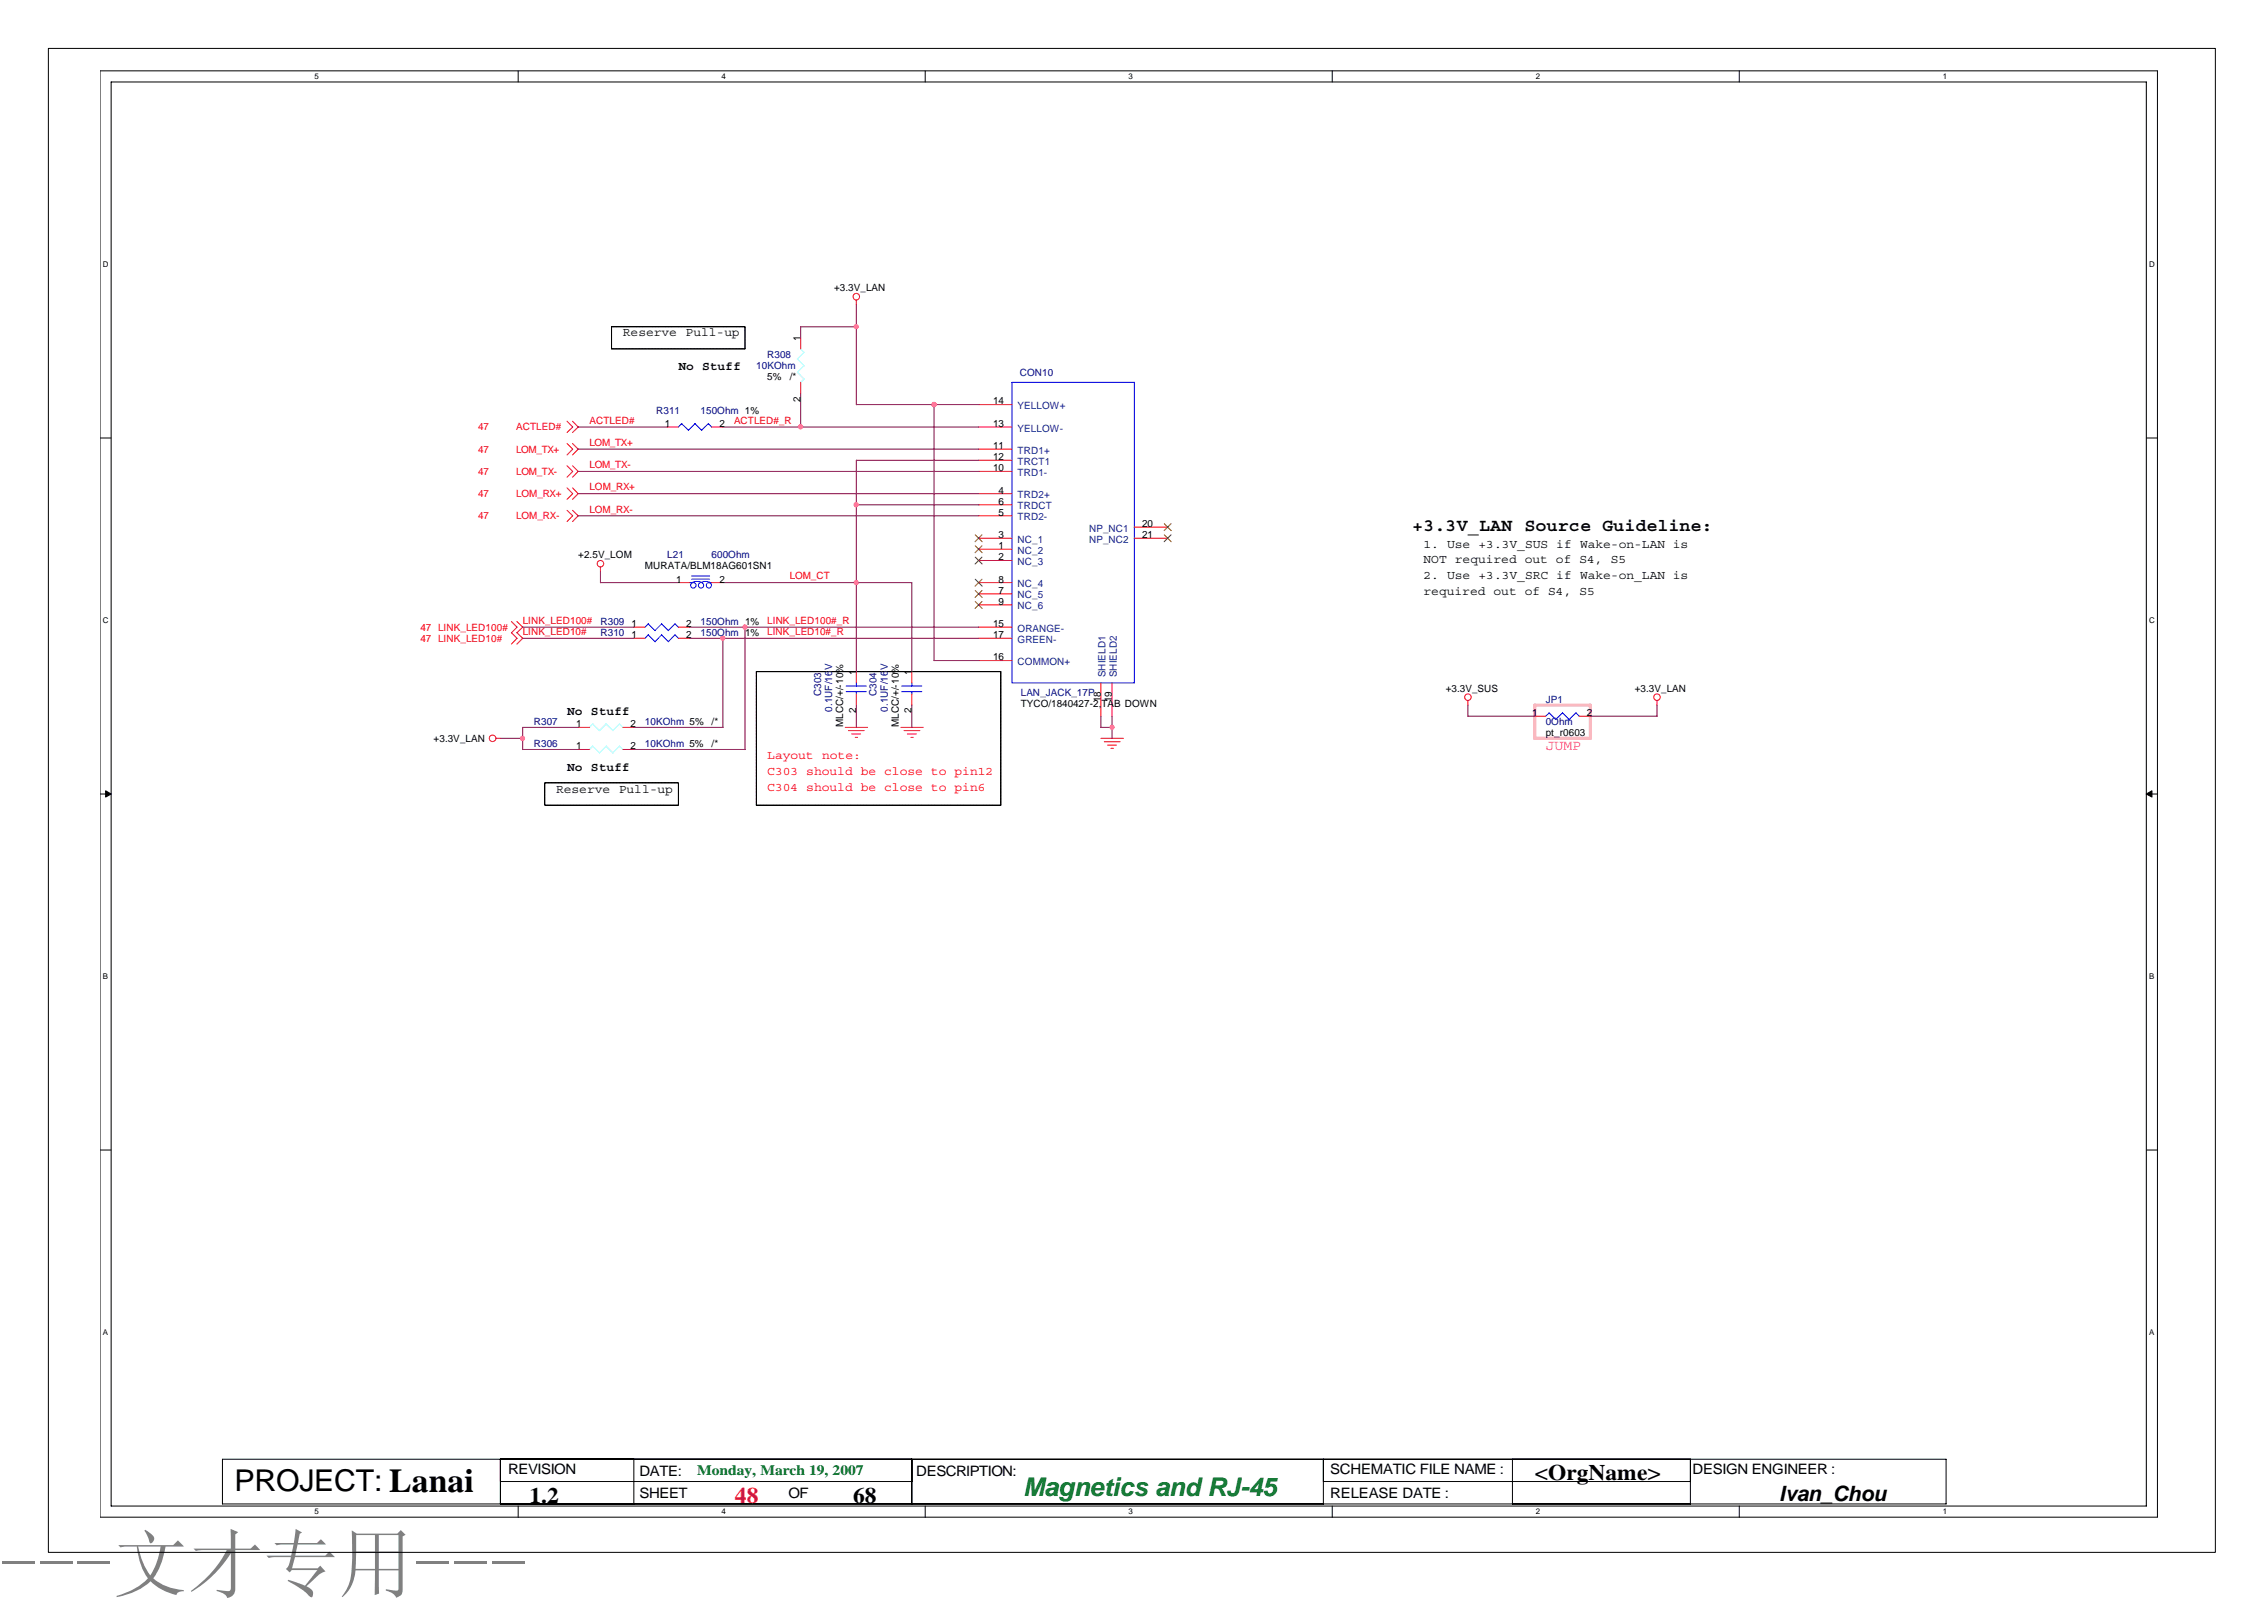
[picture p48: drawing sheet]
<svg xmlns="http://www.w3.org/2000/svg" width="297mm" height="210mm" viewBox="0 0 297 210" stroke-linecap="round" stroke-linejoin="round" font-family="sans-serif">
<defs><g id="words">
<text font-size="9.9" fill="#808080" x="0" y="208.6">---文才专用---</text>
<text font-size="3.9" x="30.8" y="195.5">PROJECT: Lanai</text>
<text font-size="3.4" fill="#008000" x="134.2" y="196.2">Magnetics and RJ-45</text>
<g font-size="2.9">
<text x="69.5" y="197.1">1.2</text>
<text x="111.9" y="197.1">68</text>
<text x="201.4" y="194.1">&lt;OrgName&gt;</text>
</g>
<text font-size="2.9" fill="#f00" x="96.4" y="197.1">48</text>
<text font-size="2.8" x="233.4" y="196.9">Ivan_Chou</text>
<text font-size="2.3" x="185.3" y="69.6">+3.3V_LAN Source Guideline:</text>
<text font-size="1.9" fill="#f0f" x="202.8" y="98.4">JUMP</text>
<g font-size="1.9">
<text x="66.7" y="193.4">REVISION</text>
<text x="83.9" y="196.4">SHEET</text>
<text x="83.9" y="193.5">DATE:</text>
<text x="103.4" y="196.4">OF</text>
<text x="120.2" y="193.5">DESCRIPTION:</text>
<text x="174.5" y="193.4">SCHEMATIC FILE NAME :</text>
<text x="174.5" y="196.4">RELEASE DATE :</text>
<text x="222.1" y="193.4">DESIGN ENGINEER :</text>
</g>
<text font-size="1.9" fill="#008000" x="91.5" y="193.4">Monday, March 19, 2007</text>
<g font-size="1.6">
<text x="81.7" y="44.1">Reserve Pull-up</text>
<text x="89" y="48.5">No Stuff</text>
<text x="186.8" y="71.8">1. Use +3.3V_SUS if Wake-on-LAN is</text>
<text x="186.8" y="73.9">NOT required out of S4, S5</text>
<text x="186.8" y="75.9">2. Use +3.3V_SRC if Wake-on_LAN is</text>
<text x="186.8" y="78">required out of S4, S5</text>
<text x="74.4" y="93.8">No Stuff</text>
<text x="74.4" y="101.1">No Stuff</text>
<text x="73" y="103.9">Reserve Pull-up</text>
</g>
<g font-size="1.6" fill="#f00">
<text x="100.7" y="99.6">Layout note:</text>
<text x="100.7" y="101.6">C303 should be close to pin12</text>
<text x="100.7" y="103.7">C304 should be close to pin6</text>
</g>
<g font-size="1.3">
<text x="109.4" y="38.2">+3.3V_LAN</text>
<text x="105" y="44.7" transform="rotate(-90 105 44.7)">1</text>
<text x="100.7" y="49.9">5%</text>
<text x="103.6" y="49.9">/*</text>
<text x="105" y="52.7" transform="rotate(-90 105 52.7)">2</text>
<text x="130.3" y="53">14</text>
<text x="87.2" y="56">1</text>
<text x="94.4" y="56">2</text>
<text x="130.3" y="56">13</text>
<text x="130.3" y="58.9">11</text>
<text x="130.3" y="60.3">12</text>
<text x="130.3" y="61.8">10</text>
<text x="131" y="64.7">4</text>
<text x="131" y="70.6">3</text>
<text x="131" y="66.2">6</text>
<text x="131" y="67.7">5</text>
<text x="149.8" y="69.1">20</text>
<text x="149.8" y="70.6">21</text>
<text x="75.9" y="73.2">+2.5V_LOM</text>
<text x="84.6" y="74.7">MURATA/BLM18AG601SN1</text>
<text x="88.7" y="76.4">1</text>
<text x="94.4" y="76.4">2</text>
<text x="131" y="72">1</text>
<text x="131" y="73.5">2</text>
<text x="131" y="76.4">8</text>
<text x="131" y="77.9">7</text>
<text x="82.9" y="83.7">1</text>
<text x="82.9" y="82.2">1</text>
<text x="90" y="83.7">2</text>
<text x="90" y="82.2">2</text>
<text x="97.7" y="83.4">1%</text>
<text x="130.3" y="82.2">15</text>
<text x="130.3" y="83.7">17</text>
<text x="131" y="79.3">9</text>
<text x="112.3" y="88.5" transform="rotate(-90 112.3 88.5)">1</text>
<text x="119.6" y="88.5" transform="rotate(-90 119.6 88.5)">1</text>
<text x="130.3" y="86.6">16</text>
<text x="75.6" y="95.4">1</text>
<text x="82.7" y="95.4">2</text>
<text x="93.4" y="95.1">/*</text>
<text x="110.6" y="95.4" transform="rotate(-90 110.6 95.4)">MLCC/+/-10%</text>
<text x="112.3" y="93.6" transform="rotate(-90 112.3 93.6)">2</text>
<text x="117.9" y="95.4" transform="rotate(-90 117.9 95.4)">MLCC/+/-10%</text>
<text x="119.6" y="93.6" transform="rotate(-90 119.6 93.6)">2</text>
<text x="133.9" y="92.8">TYCO/1840427-2,TAB DOWN</text>
<text x="144.4" y="92.1" transform="rotate(-90 144.4 92.1)">18</text>
<text x="145.9" y="92.1" transform="rotate(-90 145.9 92.1)">19</text>
<text x="189.7" y="90.7">+3.3V_SUS</text>
<text x="201" y="93.9">1</text>
<text x="208.2" y="93.9">2</text>
<text x="214.5" y="90.7">+3.3V_LAN</text>
<text x="56.9" y="97.3">+3.3V_LAN</text>
<text x="75.6" y="98.3">1</text>
<text x="82.7" y="98.3">2</text>
<text x="93.4" y="98">/*</text>
<text x="202.8" y="96.6">pt_r0603</text>
</g>
<g font-size="1.3" fill="#000080">
<text x="100.7" y="46.9">R308</text>
<text x="99.2" y="48.4">10KOhm</text>
<text x="133.8" y="49.3">CON10</text>
<text x="86.1" y="54.3">R311</text>
<text x="91.9" y="54.3">150Ohm 1%</text>
<text x="87.5" y="73.2">L21</text>
<text x="93.4" y="73.2">600Ohm</text>
<text x="78.8" y="83.4">R310</text>
<text x="78.8" y="82">R309</text>
<text x="91.9" y="83.4">150Ohm</text>
<text x="91.9" y="82">150Ohm 1%</text>
<text x="70" y="95.1">R307</text>
<text x="84.6" y="95.1">10KOhm 5%</text>
<text x="107.7" y="91.3" transform="rotate(-90 107.7 91.3)">C303</text>
<text x="109.2" y="93.3" transform="rotate(-90 109.2 93.3)">0.1UF/16V</text>
<text x="115" y="91.3" transform="rotate(-90 115 91.3)">C304</text>
<text x="116.5" y="93.3" transform="rotate(-90 116.5 93.3)">0.1UF/16V</text>
<text x="133.9" y="91.3">LAN_JACK_17P</text>
<text x="202.8" y="92.2">JP1</text>
<text x="202.8" y="95.1">0Ohm</text>
<text x="70" y="98">R306</text>
<text x="84.6" y="98">10KOhm 5%</text>
</g>
<g font-size="1.3" fill="#004080">
<text x="133.5" y="53.7">YELLOW+</text>
<text x="133.5" y="56.6">YELLOW-</text>
<text x="133.5" y="59.5">TRD1+</text>
<text x="133.5" y="61">TRCT1</text>
<text x="133.5" y="62.4">TRD1-</text>
<text x="133.5" y="65.3">TRD2+</text>
<text x="133.5" y="71.2">NC_1</text>
<text x="133.5" y="66.8">TRDCT</text>
<text x="133.5" y="68.3">TRD2-</text>
<text x="142.9" y="69.7">NP_NC1</text>
<text x="142.9" y="71.2">NP_NC2</text>
<text x="133.5" y="72.6">NC_2</text>
<text x="133.5" y="74.1">NC_3</text>
<text x="133.5" y="77">NC_4</text>
<text x="133.5" y="78.5">NC_5</text>
<text x="133.5" y="79.9">NC_6</text>
<text x="133.5" y="82.8">ORANGE-</text>
<text x="133.5" y="84.3">GREEN-</text>
<text x="133.5" y="87.2">COMMON+</text>
<text x="145.1" y="88.8" transform="rotate(-90 145.1 88.8)">SHIELD1</text>
<text x="146.5" y="88.8" transform="rotate(-90 146.5 88.8)">SHIELD2</text>
</g>
<g font-size="1.3" fill="#f00">
<text x="62.7" y="59.4">47</text>
<text x="62.7" y="56.5">47</text>
<text x="67.7" y="59.4">LOM_TX+</text>
<text x="67.7" y="56.5">ACTLED#</text>
<text x="77.3" y="55.6">ACTLED#</text>
<text x="77.3" y="58.5">LOM_TX+</text>
<text x="96.3" y="55.6">ACTLED#_R</text>
<text x="62.7" y="62.3">47</text>
<text x="62.7" y="65.2">47</text>
<text x="67.7" y="62.3">LOM_TX-</text>
<text x="67.7" y="65.2">LOM_RX+</text>
<text x="77.3" y="64.3">LOM_RX+</text>
<text x="77.3" y="61.4">LOM_TX-</text>
<text x="62.7" y="68.1">47</text>
<text x="67.7" y="68.1">LOM_RX-</text>
<text x="77.3" y="67.2">LOM_RX-</text>
<text x="103.6" y="76">LOM_CT</text>
<text x="55.2" y="82.7">47 LINK_LED100#</text>
<text x="68.6" y="83.3">LINK_LED10#</text>
<text x="68.6" y="81.8">LINK_LED100#</text>
<text x="100.7" y="83.3">LINK_LED10#_R</text>
<text x="100.7" y="81.8">LINK_LED100#_R</text>
<text x="55.2" y="84.2">47 LINK_LED10#</text>
</g>
<g font-size="1">
<text x="41.3" y="10.4">5</text>
<text x="94.7" y="10.4">4</text>
<text x="148.1" y="10.4">3</text>
<text x="201.5" y="10.4">2</text>
<text x="254.9" y="10.4">1</text>
<text x="13.5" y="35">D</text>
<text x="282" y="35">D</text>
<text x="13.5" y="81.7">C</text>
<text x="282" y="81.7">C</text>
<text x="13.5" y="128.4">B</text>
<text x="282" y="128.4">B</text>
<text x="13.5" y="175.1">A</text>
<text x="282" y="175.1">A</text>
<text x="41.3" y="198.6">5</text>
<text x="94.7" y="198.6">4</text>
<text x="148.1" y="198.6">3</text>
<text x="201.5" y="198.6">2</text>
<text x="254.9" y="198.6">1</text>
</g>
</g></defs>
<g fill="none" stroke="#000" stroke-width=".13">
<path d="M6.3 6.3h284.4v197.3h-284.4zM13.1 9.3h270v189.7h-270zM14.6 10.8h267v186.7h-267zM68 9.3v1.5M121.4 9.3v1.5M174.8 9.3v1.5M228.2 9.3v1.5M13.1 57.4h1.5M80.2 42.9h17.5v2.9h-17.5zM281.6 57.4h1.5M99.2 88.1h32.1v17.5h-32.1zM13.1 104.1h1.5"/>
<path d="M71.5 102.7h17.5v2.9h-17.5zM281.6 104.1h1.5M13.1 150.8h1.5M281.6 150.8h1.5M29.2 191.4h226.1v5.9h-226.1zM65.7 191.4v5.9M65.7 194.3h53.9M68 197.5v1.5M83.2 191.4v5.9M119.6 191.4v5.9M121.4 197.5v1.5M173.6 194.3h48.2"/>
<path d="M173.6 191.4v5.9M174.8 197.5v1.5M198.4 191.4v5.9M221.8 191.4v5.9M228.2 197.5v1.5"/>
</g>
<path d="M13.9 103.7l.7 .4-.7 .4zM281.6 104.1l.7-.4v.8z" fill="#000" stroke="#000" stroke-width=".13"/>
<path d="M201.4 92.5h7.3v4.3h-7.3z" fill="none" stroke="#ff80ff" stroke-width=".42"/>
<g fill="none" stroke="#f00" stroke-width=".13">
<path d="M112.3 39.4v.6M74.4 58.2l.7 .7-.7 .8M74.4 55.2l.7 .8-.7 .7M75.1 58.2l.8 .7-.8 .8M75.1 55.2l.8 .8-.8 .7M87.5 56h1.5M93.4 56h1.4M105 44.3v1.5M105 50.1v1.5M128.4 53.1h4.4M128.4 56h4.4M128.4 58.9h4.4"/>
<path d="M74.4 61.1l.7 .7-.7 .8M74.4 64l.7 .7-.7 .8M74.4 66.9l.7 .7-.7 .8M75.1 61.1l.8 .7-.8 .8M75.1 64l.8 .7-.8 .8M75.1 66.9l.8 .7-.8 .8M78.8 74.4v.6M89 76.4h1.5M93.4 76.4h1.4M128.4 76.4h4.4M128.4 60.4h4.4M128.4 61.8h4.4"/>
<path d="M128.4 70.6h4.4M128.4 72h4.4M128.4 73.5h4.4M128.4 77.9h4.4M128.4 79.3h4.4M128.4 64.7h4.4M128.4 66.2h4.4M128.4 67.6h4.4M148.8 70.6h4.4M148.8 69.1h4.4M65.1 96.8h.6M67.1 81.5l.7 .8-.7 .7 .7 .7-.7 .8"/>
<path d="M67.8 81.5l.8 .8-.8 .7 .8 .7-.8 .8M75.9 95.4h1.4M75.9 98.3h1.4M81.7 95.4h1.5M81.7 98.3h1.5M83.2 82.3h1.4M83.2 83.7h1.4M89 82.3h1.5M89 83.7h1.5M110.9 95.4h2.9M111.3 95.8h2.1M111.7 96.3h1.2"/>
<path d="M112.2 96.7h.3M112.3 88.1v1.5M112.3 91v1.5M118.2 95.4h2.9M118.6 95.8h2.1M119 96.3h1.2M119.5 96.7h.3M119.6 88.1v1.5M119.6 91v1.5M128.4 82.3h4.4M128.4 83.7h4.4M128.4 86.6h4.4"/>
<path d="M144.4 96.8h3M144.4 89.6v4.3M144.9 97.3h2.1M145.3 97.7h1.2M145.8 98.1h.3M145.9 89.6v4.3M192.6 91.9v.6M201.4 93.9h1.4M207.2 93.9h1.5M217.4 91.9v.6"/>
<circle cx="112.3" cy="38.9" r=".43"/>
<circle cx="78.8" cy="73.9" r=".43"/>
<circle cx="64.6" cy="96.8" r=".43"/>
<circle cx="192.6" cy="91.4" r=".43"/>
<circle cx="217.4" cy="91.4" r=".43"/>
</g>
<g fill="none" stroke="#00f" stroke-width=".13">
<path d="M89.4 55.6l.9 .9M89.4 55.5l-.4 .5M91.2 55.6l.9 .9M91.2 55.5l-.9 .9M92.9 55.6l.5 .4M93 55.5l-.9 .9M132.8 50.1h16v39.5h-16zM90.5 76.4h.4M90.7 76h2.4M90.7 75.5h2.4M91.9 76.3h-.5l-.5 .1M92.9 76.4h.5"/>
<path d="M93.1 76.3h-.5l-.6 .1M85 83.3l1 .9M85 81.8l1 .9M85.1 83.2l-.5 .5M85.1 81.8l-.5 .5M86.8 83.3l.9 .9M86.8 81.8l.9 .9M86.8 83.2l-.9 1M86.8 81.8l-.9 .9M88.6 83.3l.4 .4M88.6 81.8l.4 .5M88.6 83.2l-.9 1"/>
<path d="M88.6 81.8l-.9 .9M111 90h2.7M111 90.7h2.7M112.3 89.5v.5M112.3 90.7v.3M118.3 90h2.6M118.3 90.7h2.6M119.6 89.5v.5M119.6 90.7v.3M203.2 93.5l.9 .9 .9-.9 .9 .9M203.3 93.5l-.5 .4M206.8 93.5l.4 .4"/>
<path d="M206.8 93.5l-.9 .9"/>
<circle cx="91" cy="76.8" r=".36"/>
<circle cx="92" cy="76.8" r=".35"/>
<circle cx="93" cy="76.8" r=".35"/>
</g>
<g fill="none" stroke="#80ffff" stroke-width=".13">
<path d="M104.6 48.8l.9 .9M104.6 47.1l.9 .9M105 45.8l.5 .4M105.5 49.7l-.5 .5M105.5 48l-.9 .9M105.5 46.2l-.9 .9M77.8 95l.9 .8M77.8 97.9l.9 .9M77.8 94.9l-.5 .5M77.8 97.9l-.5 .4M79.5 95l.9 .8M79.5 97.9l.9 .9"/>
<path d="M79.5 94.9l-.8 .9M79.5 97.9l-.8 .8M81.3 95l.4 .4M81.3 97.9l.4 .4M81.3 94.9l-.9 .9M81.3 97.9l-.9 .8"/>
</g>
<g fill="none" stroke="#804000" stroke-width=".13">
<path d="M127.9 70.1l1 1M127.9 71.6l1 .9M127.9 73.1l1 .9M127.9 76l1 .9M127.9 77.4l1 1M127.9 78.9l1 .9M128.8 70.1l-.9 1M128.8 71.6l-.9 .9M128.8 73.1l-.9 .9M128.8 76l-.9 .9M128.8 77.4l-.9 1M128.8 78.9l-.9 .9"/>
<path d="M152.8 68.7l.9 .9M152.8 70.1l.9 1M153.6 68.7l-.9 .9M153.6 70.1l-.9 1"/>
</g>
<g fill="none" stroke="#800040" stroke-width=".13">
<path d="M112.3 39.9v13.2h16.1M75.9 56h11.7M75.9 58.9h52.5M94.8 56h33.6M105 51.6v4.4M112.4 42.9h-7.4v1.4M122.6 53.1v33.6M75.9 67.6h52.5M75.9 61.8h52.5M75.9 64.7h52.5M78.8 75v1.4h10.2M94.8 76.4h24.8v11.7"/>
<path d="M112.3 66.2h16.1M128.4 60.4h-16.1v27.7M65.7 96.8h2.9M68.6 83.7h14.6M68.6 82.3h14.6M68.6 98.3h7.3M75.9 95.4h-7.3v2.9M83.2 95.4h11.7M83.2 98.3h14.6M90.5 83.7h37.9M90.5 82.3h37.9M94.8 83.7v11.7"/>
<path d="M97.7 82.3v16M112.3 92.5v2.9M119.6 92.5v2.9M122.6 86.6h5.8M144.4 95.4h1.5M144.4 93.9v1.5M145.9 93.9v3M192.6 92.5v1.4h8.8M208.7 93.9h8.7M217.4 92.5v1.4"/>
</g>
<g fill="#f0f" stroke="#f0f" stroke-width=".13">
<circle cx="94.8" cy="83.7" r=".28"/>
<circle cx="68.5" cy="96.8" r=".28"/>
<circle cx="97.7" cy="82.3" r=".29"/>
<circle cx="122.6" cy="53.1" r=".3"/>
<circle cx="112.3" cy="42.8" r=".28"/>
<circle cx="105" cy="56" r=".29"/>
<circle cx="112.3" cy="66.2" r=".28"/>
<circle cx="112.3" cy="76.4" r=".28"/>
<circle cx="145.9" cy="95.4" r=".28"/>
</g>
<use href="#words"/>
</svg>
